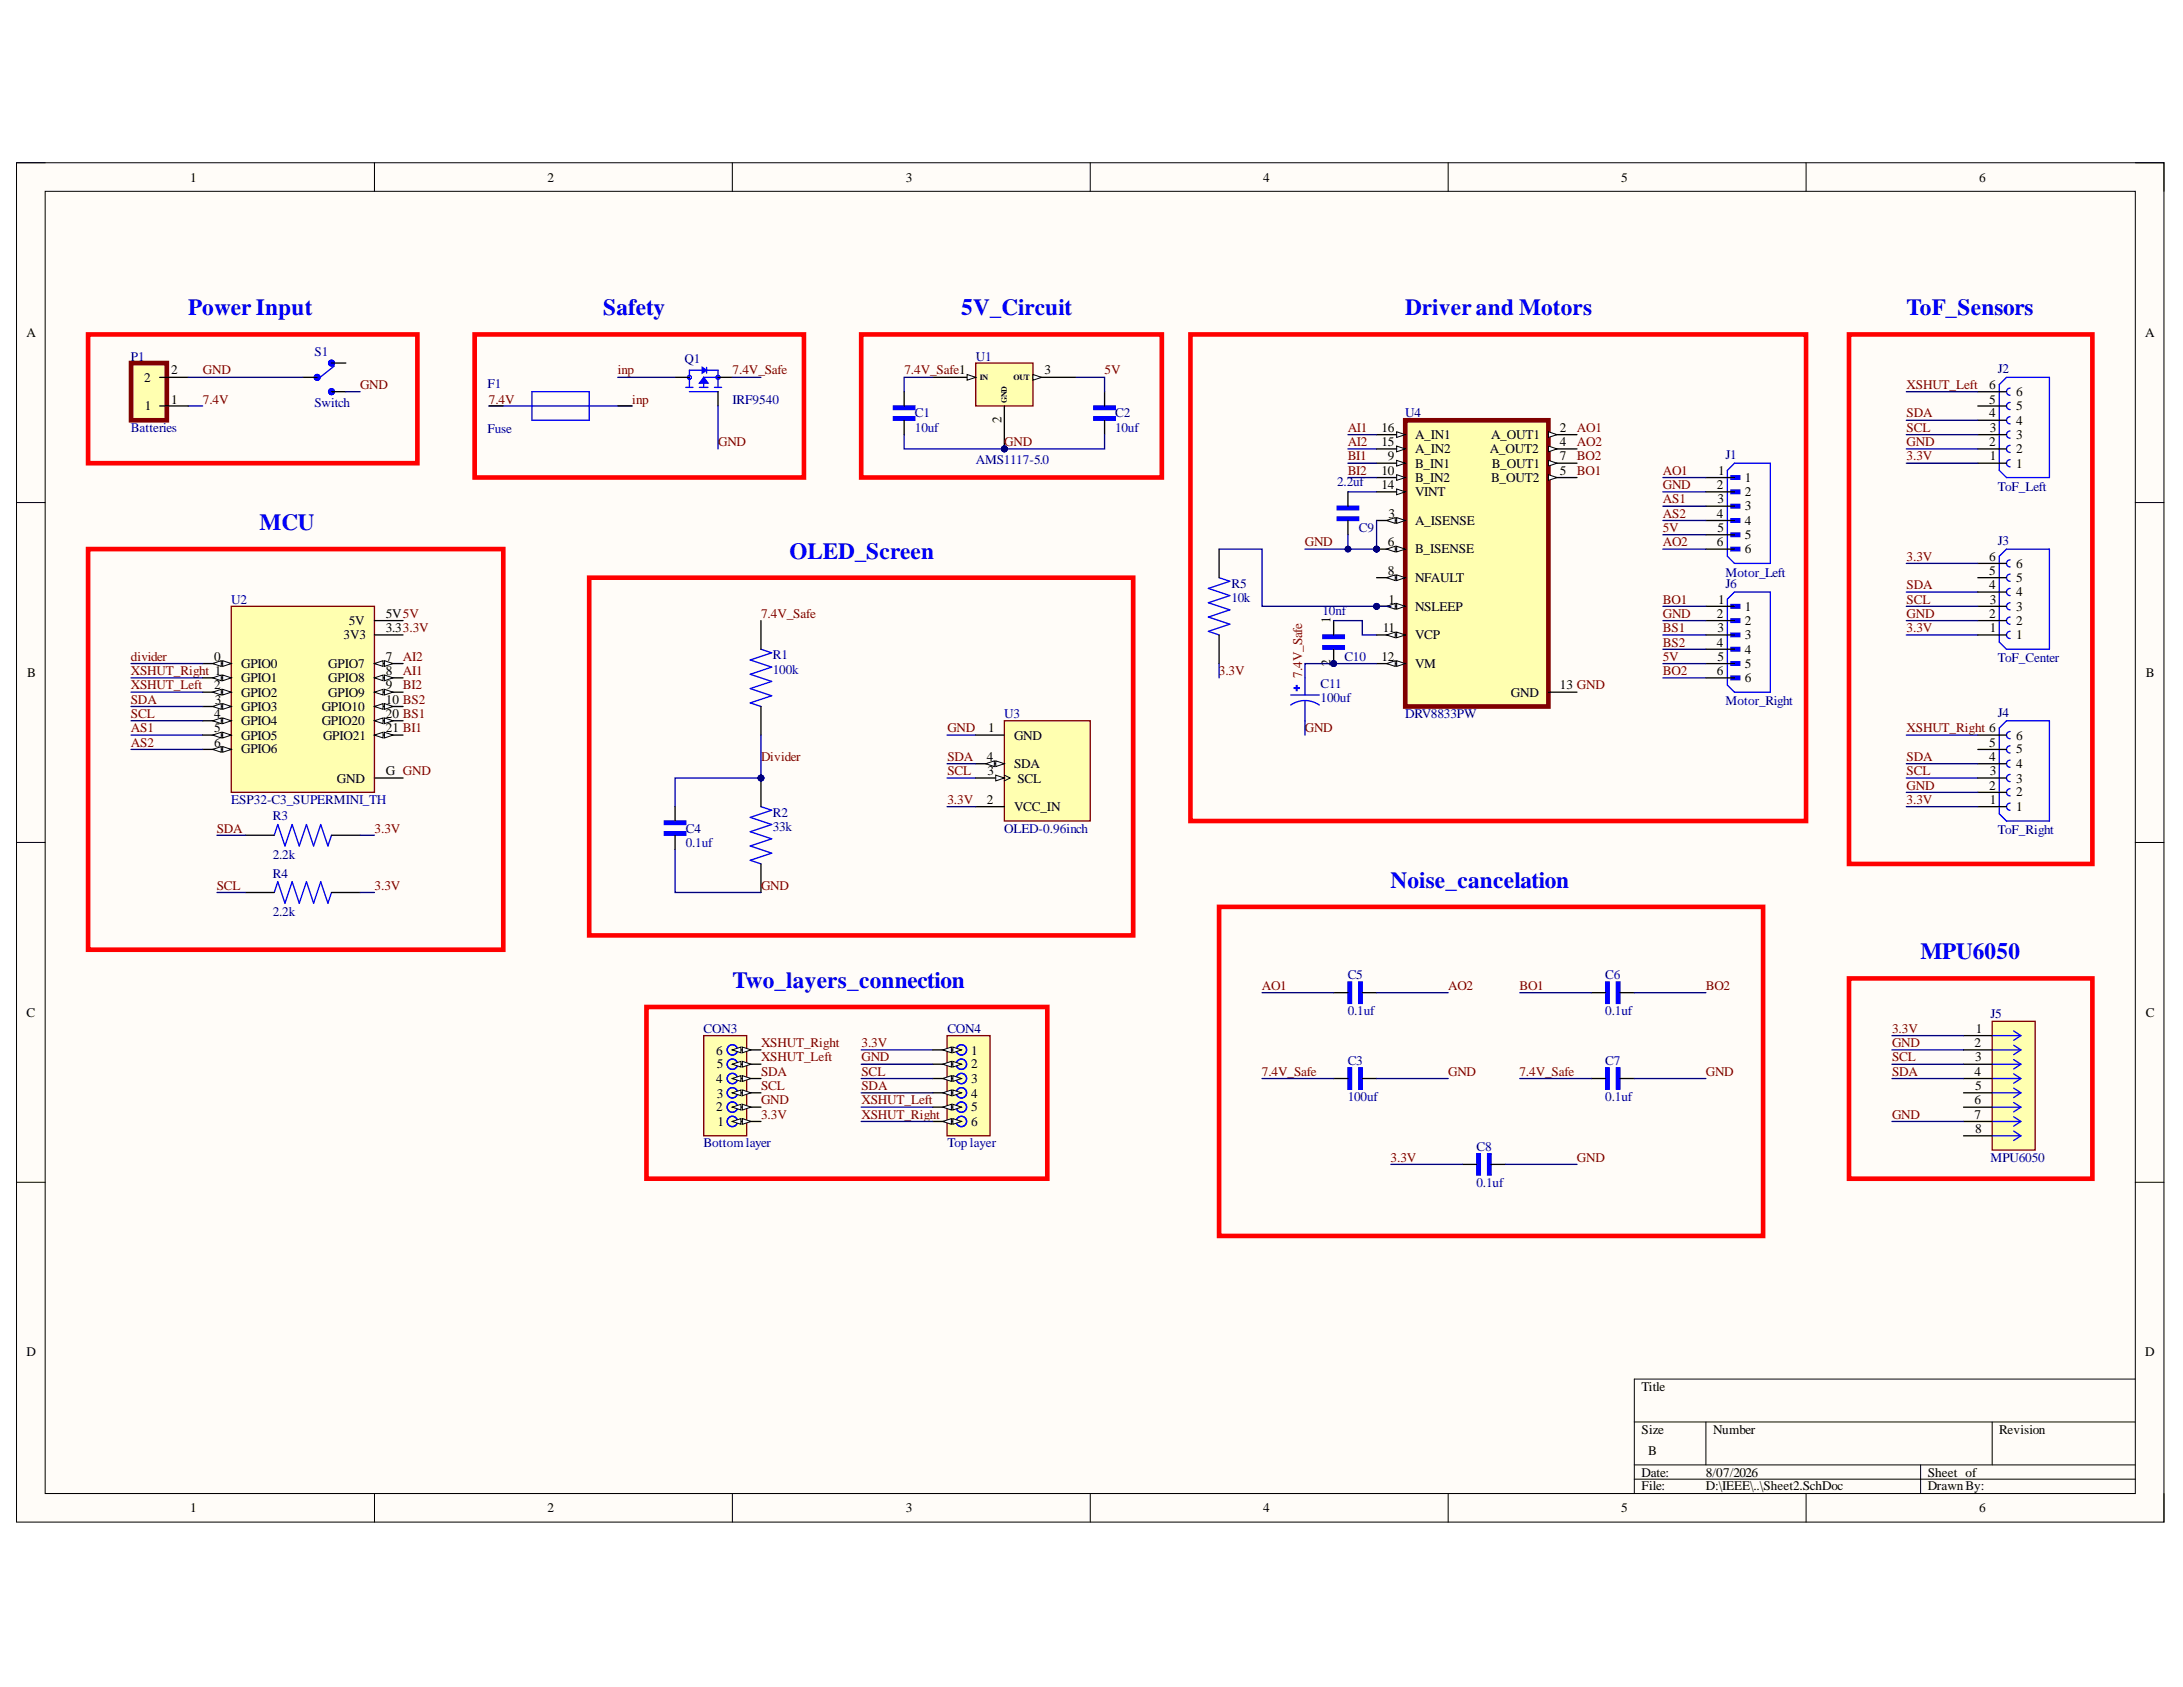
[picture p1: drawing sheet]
<svg xmlns="http://www.w3.org/2000/svg" width="279mm" height="216mm" viewBox="0 0 279 216" stroke-linecap="round" stroke-linejoin="round" font-family="sans-serif">
<defs><g id="words">
<g font-size="3" fill="#00f">
<text x="24.1" y="40.3">Power Input</text>
<text x="77.2" y="40.3">Safety</text>
<text x="123" y="40.3">5V_Circuit</text>
<text x="179.8" y="40.3">Driver and Motors</text>
<text x="244" y="40.3">ToF_Sensors</text>
<text x="33.2" y="67.8">MCU</text>
<text x="101" y="71.5">OLED_Screen</text>
<text x="178" y="113.6">Noise_cancelation</text>
<text x="245.8" y="122.7">MPU6050</text>
<text x="93.8" y="126.4">Two_layers_connection</text>
</g>
<g font-size="1.7">
<text x="24.4" y="23.2">1</text>
<text x="70.1" y="23.2">2</text>
<text x="115.9" y="23.2">3</text>
<text x="161.7" y="23.2">4</text>
<text x="207.5" y="23.2">5</text>
<text x="253.3" y="23.2">6</text>
<text x="3.4" y="43.1">A</text>
<text x="21.9" y="47.9">2</text>
<text x="133.7" y="47.9">3</text>
<text x="274.5" y="43.1">A</text>
<text x="18.4" y="48.9">2</text>
<text x="18.5" y="52.5">1</text>
<text x="21.9" y="51.6">1</text>
<text x="254.6" y="53.4">4</text>
<text x="254.6" y="51.6">5</text>
<text x="254.6" y="49.8">6</text>
<text x="258.1" y="52.5">5</text>
<text x="258.1" y="50.7">6</text>
<text x="128.2" y="54.2" transform="rotate(-90 128.2 54.2)">2</text>
<text x="176.8" y="55.3">16</text>
<text x="176.8" y="57.1">15</text>
<text x="177.6" y="58.9">9</text>
<text x="181.1" y="56.2">A_IN1</text>
<text x="181.1" y="58">A_IN2</text>
<text x="181.1" y="59.8">B_IN1</text>
<text x="190.7" y="58">A_OUT2</text>
<text x="190.8" y="56.2">A_OUT1</text>
<text x="190.9" y="59.8">B_OUT1</text>
<text x="199.6" y="55.3">2</text>
<text x="199.6" y="57.1">4</text>
<text x="199.6" y="58.9">7</text>
<text x="254.6" y="57.1">2</text>
<text x="254.7" y="58.9">1</text>
<text x="254.7" y="55.3">3</text>
<text x="258.1" y="59.8">1</text>
<text x="258.1" y="58">2</text>
<text x="258.1" y="56.2">3</text>
<text x="258.1" y="54.3">4</text>
<text x="176.8" y="60.8">10</text>
<text x="176.8" y="62.6">14</text>
<text x="181.1" y="61.7">B_IN2</text>
<text x="181.1" y="63.5">VINT</text>
<text x="190.8" y="61.7">B_OUT2</text>
<text x="199.6" y="60.8">5</text>
<text x="219.8" y="62.6">2</text>
<text x="219.8" y="64.4">3</text>
<text x="219.9" y="60.8">1</text>
<text x="223.3" y="61.7">1</text>
<text x="223.3" y="63.5">2</text>
<text x="223.3" y="65.3">3</text>
<text x="177.6" y="69.9">6</text>
<text x="177.7" y="66.3">3</text>
<text x="181.1" y="67.2">A_ISENSE</text>
<text x="181.1" y="70.8">B_ISENSE</text>
<text x="219.8" y="66.3">4</text>
<text x="219.8" y="69.9">6</text>
<text x="219.8" y="68.1">5</text>
<text x="223.3" y="67.2">4</text>
<text x="223.3" y="69">5</text>
<text x="223.3" y="70.8">6</text>
<text x="254.6" y="71.8">6</text>
<text x="177.6" y="73.6">8</text>
<text x="177.7" y="77.2">1</text>
<text x="181.1" y="74.5">NFAULT</text>
<text x="219.9" y="77.2">1</text>
<text x="254.6" y="75.4">4</text>
<text x="254.6" y="73.6">5</text>
<text x="254.7" y="77.2">3</text>
<text x="258.1" y="76.3">4</text>
<text x="258.1" y="74.5">5</text>
<text x="258.1" y="72.7">6</text>
<text x="44" y="81.8">3V3</text>
<text x="44.6" y="80">5V</text>
<text x="49.4" y="79.1">5V5V</text>
<text x="49.4" y="80.9">3.33.3V</text>
<text x="170.3" y="79.8" transform="rotate(-90 170.3 79.8)">1</text>
<text x="177" y="80.9">11</text>
<text x="181.1" y="78.2">NSLEEP</text>
<text x="181.1" y="81.8">VCP</text>
<text x="219.8" y="79.1">2</text>
<text x="219.8" y="82.7">4</text>
<text x="219.8" y="80.9">3</text>
<text x="223.3" y="78.2">1</text>
<text x="223.3" y="80">2</text>
<text x="223.3" y="81.8">3</text>
<text x="223.3" y="83.7">4</text>
<text x="254.6" y="79.1">2</text>
<text x="254.7" y="80.9">1</text>
<text x="258.1" y="81.8">1</text>
<text x="258.1" y="80">2</text>
<text x="258.1" y="78.2">3</text>
<text x="3.5" y="86.6">B</text>
<text x="27.4" y="84.6">0</text>
<text x="27.4" y="88.2">2</text>
<text x="30.9" y="85.4">GPIO0</text>
<text x="30.9" y="87.3">GPIO1</text>
<text x="30.9" y="89.2">GPIO2</text>
<text x="42" y="85.4">GPIO7</text>
<text x="42" y="87.3">GPIO8</text>
<text x="42" y="89.2">GPIO9</text>
<text x="49.4" y="84.6">7</text>
<text x="49.4" y="86.4">8</text>
<text x="49.4" y="88.2">9</text>
<text x="170.3" y="85.3" transform="rotate(-90 170.3 85.3)">2</text>
<text x="176.8" y="84.6">12</text>
<text x="181.1" y="85.4">VM</text>
<text x="193.4" y="89.2">GND</text>
<text x="199.6" y="88.2">13 GND</text>
<text x="219.8" y="86.4">6</text>
<text x="219.8" y="84.6">5</text>
<text x="223.3" y="85.4">5</text>
<text x="223.3" y="87.3">6</text>
<text x="274.6" y="86.6">B</text>
<text x="27.4" y="91.9">4</text>
<text x="27.4" y="93.7">5</text>
<text x="27.4" y="95.6">6</text>
<text x="27.5" y="90.1">3</text>
<text x="30.9" y="90.9">GPIO3</text>
<text x="30.9" y="92.8">GPIO4</text>
<text x="30.9" y="94.7">GPIO5</text>
<text x="41.2" y="90.9">GPIO10</text>
<text x="41.2" y="92.8">GPIO20</text>
<text x="41.3" y="94.7">GPIO21</text>
<text x="49.4" y="90.1">10 BS2</text>
<text x="49.4" y="91.9">20 BS1</text>
<text x="49.4" y="93.7">21 BI1</text>
<text x="126.5" y="93.7">1</text>
<text x="129.8" y="94.7">GND</text>
<text x="254.6" y="95.6">5</text>
<text x="258.1" y="94.7">6</text>
<text x="30.9" y="96.4">GPIO6</text>
<text x="43.1" y="100.1">GND</text>
<text x="49.4" y="99.2">G GND</text>
<text x="126.3" y="97.4">4</text>
<text x="126.4" y="99.2">3</text>
<text x="129.8" y="98.3">SDA</text>
<text x="130.2" y="100.1">SCL</text>
<text x="254.6" y="101.1">2</text>
<text x="254.6" y="97.4">4</text>
<text x="254.7" y="99.2">3</text>
<text x="258.1" y="101.9">2</text>
<text x="258.1" y="100.1">3</text>
<text x="258.1" y="98.3">4</text>
<text x="258.1" y="96.4">5</text>
<text x="126.3" y="102.9">2</text>
<text x="129.8" y="103.8">VCC_IN</text>
<text x="254.7" y="102.9">1</text>
<text x="258.1" y="103.8">1</text>
<text x="3.4" y="130.1">C</text>
<text x="274.6" y="130.1">C</text>
<text x="91.7" y="135">6</text>
<text x="91.7" y="136.7">5</text>
<text x="124.3" y="135">1</text>
<text x="124.3" y="136.7">2</text>
<text x="252.7" y="134">2</text>
<text x="252.7" y="137.7">4</text>
<text x="252.8" y="135.8">3</text>
<text x="252.9" y="132.2">1</text>
<text x="91.7" y="142.2">2</text>
<text x="91.7" y="138.6">4</text>
<text x="91.7" y="140.5">3</text>
<text x="124.3" y="138.6">3</text>
<text x="124.3" y="140.5">4</text>
<text x="124.3" y="142.2">5</text>
<text x="252.7" y="141.3">6</text>
<text x="252.7" y="143.2">7</text>
<text x="252.8" y="139.5">5</text>
<text x="91.8" y="144.1">1</text>
<text x="124.3" y="144.1">6</text>
<text x="252.8" y="145">8</text>
<text x="3.4" y="173.6">D</text>
<text x="274.5" y="173.6">D</text>
<text x="210.1" y="178">Title</text>
<text x="210.1" y="183.5">Size</text>
<text x="219.2" y="183.5">Number</text>
<text x="255.9" y="183.5">Revision</text>
<text x="210.1" y="189">Date:</text>
<text x="210.1" y="190.7">File:</text>
<text x="211" y="186.2">B</text>
<text x="218.3" y="189">8/07/2026</text>
<text x="218.3" y="190.7">D:\IEEE\..\Sheet2.SchDoc</text>
<text x="246.7" y="189">Sheet of</text>
<text x="246.7" y="190.7">DrawnBy:</text>
<text x="24.4" y="193.5">1</text>
<text x="70.1" y="193.5">2</text>
<text x="115.9" y="193.5">3</text>
<text x="161.7" y="193.5">4</text>
<text x="207.5" y="193.5">5</text>
<text x="253.3" y="193.5">6</text>
</g>
<g font-size="1.7" fill="#000080">
<text x="16.7" y="46.1">P1</text>
<text x="40.2" y="45.6">S1</text>
<text x="87.6" y="46.5">Q1</text>
<text x="124.9" y="46.1">U1</text>
<text x="255.7" y="47.8">J2</text>
<text x="40.2" y="52.1">Switch</text>
<text x="62.4" y="49.6">F1</text>
<text x="93.8" y="51.6">IRF9540</text>
<text x="117.1" y="53.4">C1</text>
<text x="142.7" y="53.4">C2</text>
<text x="179.8" y="53.4">U4</text>
<text x="16.7" y="55.3">Batteries</text>
<text x="62.4" y="55.4">Fuse</text>
<text x="117.1" y="55.3">10uf</text>
<text x="124.9" y="59.3">AMS1117-5.0</text>
<text x="142.7" y="55.3">10uf</text>
<text x="220.9" y="58.7">J1</text>
<text x="171.1" y="62.2">2.2uf</text>
<text x="255.7" y="62.8">ToF_Left</text>
<text x="173.9" y="68.1">C9</text>
<text x="255.7" y="69.7">J3</text>
<text x="29.6" y="77.2">U2</text>
<text x="157.6" y="75.2">R5</text>
<text x="157.6" y="77.1">10k</text>
<text x="220.9" y="73.8">Motor_Left</text>
<text x="220.9" y="75.2">J6</text>
<text x="169.3" y="78.7">10nf</text>
<text x="98.9" y="84.3">R1</text>
<text x="98.9" y="86.2">100k</text>
<text x="169" y="88.1">C11</text>
<text x="169" y="89.8">100uf</text>
<text x="172.1" y="84.6">C10</text>
<text x="255.7" y="84.8">ToF_Center</text>
<text x="128.5" y="91.9">U3</text>
<text x="179.8" y="91.9">DRV8833PW</text>
<text x="220.9" y="90.3">Motor_Right</text>
<text x="255.7" y="91.7">J4</text>
<text x="29.6" y="102.9">ESP32-C3_SUPERMINI_TH</text>
<text x="34.9" y="105">R3</text>
<text x="87.8" y="106.6">C4</text>
<text x="98.9" y="104.5">R2</text>
<text x="98.9" y="106.3">33k</text>
<text x="128.5" y="106.6">OLED-0.96inch</text>
<text x="255.7" y="106.7">ToF_Right</text>
<text x="34.9" y="110">2.2k</text>
<text x="34.9" y="112.3">R4</text>
<text x="87.8" y="108.3">0.1uf</text>
<text x="34.9" y="117.2">2.2k</text>
<text x="172.5" y="125.3">C5</text>
<text x="205.5" y="125.3">C6</text>
<text x="172.5" y="129.9">0.1uf</text>
<text x="205.5" y="129.9">0.1uf</text>
<text x="254.8" y="130.3">J5</text>
<text x="90" y="132.2">CON3</text>
<text x="121.2" y="132.2">CON4</text>
<text x="172.5" y="136.3">C3</text>
<text x="205.5" y="136.3">C7</text>
<text x="172.5" y="140.9">100uf</text>
<text x="205.5" y="140.9">0.1uf</text>
<text x="90" y="146.8">Bottomlayer</text>
<text x="121.2" y="146.8">Top layer</text>
<text x="189" y="147.3">C8</text>
<text x="254.8" y="148.7">MPU6050</text>
<text x="189" y="151.9">0.1uf</text>
</g>
<g font-size="1.7" fill="#800000">
<text x="26" y="47.9">GND</text>
<text x="79.1" y="47.9">inp</text>
<text x="93.8" y="47.9">7.4V_Safe</text>
<text x="115.8" y="47.9">7.4V_Safe1</text>
<text x="141.4" y="47.9">5V</text>
<text x="26" y="51.6">7.4V</text>
<text x="46.1" y="49.8">GND</text>
<text x="62.6" y="51.6">7.4V</text>
<text x="80.9" y="51.6">inp</text>
<text x="244" y="53.4">SDA</text>
<text x="244" y="49.8">XSHUT_Left</text>
<text x="91.9" y="57.1">GND</text>
<text x="128.5" y="57.1">GND</text>
<text x="172.5" y="55.3">AI1</text>
<text x="172.5" y="57.1">AI2</text>
<text x="172.5" y="58.9">BI1</text>
<text x="201.8" y="55.3">AO1</text>
<text x="201.8" y="57.1">AO2</text>
<text x="201.8" y="58.9">BO2</text>
<text x="244" y="58.9">3.3V</text>
<text x="244" y="55.3">SCL</text>
<text x="244" y="57.1">GND</text>
<text x="172.5" y="60.8">BI2</text>
<text x="201.8" y="60.8">BO1</text>
<text x="212.8" y="60.8">AO1</text>
<text x="212.8" y="64.4">AS1</text>
<text x="212.8" y="62.6">GND</text>
<text x="167" y="69.9">GND</text>
<text x="212.8" y="69.9">AO2</text>
<text x="212.8" y="66.3">AS2</text>
<text x="212.8" y="68.1">5V</text>
<text x="244" y="71.8">3.3V</text>
<text x="212.8" y="77.2">BO1</text>
<text x="244" y="77.2">SCL</text>
<text x="244" y="75.4">SDA</text>
<text x="97.4" y="79.1">7.4V_Safe</text>
<text x="212.8" y="80.9">BS1</text>
<text x="212.8" y="82.7">BS2</text>
<text x="212.8" y="79.1">GND</text>
<text x="244" y="80.9">3.3V</text>
<text x="244" y="79.1">GND</text>
<text x="16.7" y="84.6">divider</text>
<text x="16.7" y="86.4">XSHUT_Right 1</text>
<text x="16.7" y="88.2">XSHUT_Left</text>
<text x="51.6" y="88.2">BI2</text>
<text x="51.6" y="86.4">AI1</text>
<text x="51.6" y="84.6">AI2</text>
<text x="156" y="86.4">3.3V</text>
<text x="166.7" y="86.7" transform="rotate(-90 166.7 86.7)">7.4V_Safe</text>
<text x="212.8" y="86.4">BO2</text>
<text x="212.8" y="84.6">5V</text>
<text x="16.7" y="90.1">SDA</text>
<text x="16.7" y="95.6">AS2</text>
<text x="16.7" y="93.7">AS1</text>
<text x="16.7" y="91.9">SCL</text>
<text x="121.2" y="93.7">GND</text>
<text x="167" y="93.7">GND</text>
<text x="244" y="93.7">XSHUT_Right 6</text>
<text x="97.4" y="97.4">Divider</text>
<text x="121.2" y="97.4">SDA</text>
<text x="121.2" y="99.2">SCL</text>
<text x="244" y="99.2">SCL</text>
<text x="244" y="97.4">SDA</text>
<text x="244" y="101.1">GND</text>
<text x="27.7" y="106.6">SDA</text>
<text x="47.9" y="106.6">3.3V</text>
<text x="121.2" y="102.9">3.3V</text>
<text x="244" y="102.9">3.3V</text>
<text x="27.7" y="113.8">SCL</text>
<text x="47.9" y="113.8">3.3V</text>
<text x="97.4" y="113.8">GND</text>
<text x="161.5" y="126.7">AO1</text>
<text x="185.3" y="126.7">AO2</text>
<text x="194.5" y="126.7">BO1</text>
<text x="218.3" y="126.7">BO2</text>
<text x="97.4" y="134">XSHUT_Right</text>
<text x="97.4" y="135.8">XSHUT_Left</text>
<text x="97.4" y="137.7">SDA</text>
<text x="110.3" y="134">3.3V</text>
<text x="110.3" y="135.8">GND</text>
<text x="110.3" y="137.7">SCL</text>
<text x="161.5" y="137.7">7.4V_Safe</text>
<text x="185.3" y="137.7">GND</text>
<text x="194.5" y="137.7">7.4V_Safe</text>
<text x="218.3" y="137.7">GND</text>
<text x="242.2" y="132.2">3.3V</text>
<text x="242.2" y="134">GND</text>
<text x="242.2" y="135.8">SCL</text>
<text x="242.2" y="137.7">SDA</text>
<text x="97.4" y="139.5">SCL</text>
<text x="97.4" y="141.3">GND</text>
<text x="97.4" y="143.2">3.3V</text>
<text x="110.3" y="139.5">SDA</text>
<text x="110.3" y="141.3">XSHUT_Left</text>
<text x="110.3" y="143.2">XSHUT_Right</text>
<text x="242.2" y="143.2">GND</text>
<text x="178" y="148.7">3.3V</text>
<text x="201.8" y="148.7">GND</text>
</g>
<g font-size="1">
<text x="125.4" y="48.6">IN</text>
<text x="128.9" y="51.6" transform="rotate(-90 128.9 51.6)">GND</text>
<text x="129.7" y="48.6">OUT</text>
</g>
</g></defs>
<path d="M2.1 20.8h274.9v174h-274.9z" fill-rule="evenodd" fill="#fffcf8"/>
<path d="M2.1 20.8h274.9v174h-274.9z" fill="none" stroke="#000" stroke-width=".13"/>
<path d="M5.8 24.5h267.5v166.6h-267.5z" fill-rule="evenodd" fill="#fffcf8"/>
<g fill="none" stroke="#000" stroke-width=".13">
<path d="M2.1 20.8h3.7M5.8 24.5h267.5v166.6h-267.5zM47.9 20.8v3.7M93.7 20.8v3.7M139.5 20.8v3.7M185.4 20.8v3.7M231.2 20.8v3.7M273.3 20.8h3.7v3.7M2.1 64.3h3.7M273.3 64.3h3.7M2.1 107.8h3.7M273.3 107.8h3.7"/>
<path d="M2.1 151.3h3.7M273.3 151.3h3.7M273.3 176.5h-64.1v14.6M47.9 191.1v3.7M93.7 191.1v3.7M139.5 191.1v3.7M185.4 191.1v3.7M209.2 182h64.1M209.2 187.5h64.1M209.2 189.3h64.1M218.3 182v5.5M231.2 191.1v3.7"/>
<path d="M245.8 187.5v3.6M255 182v5.5M277 191.1v3.7"/>
</g>
<path d="M29.6 77.6h18.3v23.8h-18.3z" fill-rule="evenodd" fill="#ffffb0"/>
<path d="M29.6 77.6h18.3v23.8h-18.3z" fill="none" stroke="#800000" stroke-width=".17"/>
<path d="M25.9 84.9h3.7" fill="none" stroke="#000" stroke-width=".17"/>
<path d="M28.5 84.6l1.1 .3-1.1 .4z" fill="#f8fcff"/>
<path d="M28.5 84.6l1.1 .3-1.1 .4z" fill="none" stroke="#000" stroke-width=".13"/>
<path d="M27.2 84.9l1.1-.3v.7z" fill="#f8fcff"/>
<path d="M27.2 84.9l1.1-.3v.7z" fill="none" stroke="#000" stroke-width=".13"/>
<path d="M25.9 86.8h3.7" fill="none" stroke="#000" stroke-width=".17"/>
<path d="M28.5 86.4l1.1 .4-1.1 .3z" fill="#f8fcff"/>
<path d="M28.5 86.4l1.1 .4-1.1 .3z" fill="none" stroke="#000" stroke-width=".13"/>
<path d="M27.2 86.8l1.1-.4v.7z" fill="#f8fcff"/>
<path d="M27.2 86.8l1.1-.4v.7z" fill="none" stroke="#000" stroke-width=".13"/>
<path d="M25.9 88.6h3.7" fill="none" stroke="#000" stroke-width=".17"/>
<path d="M28.5 88.2l1.1 .4-1.1 .3z" fill="#f8fcff"/>
<path d="M28.5 88.2l1.1 .4-1.1 .3z" fill="none" stroke="#000" stroke-width=".13"/>
<path d="M27.2 88.6l1.1-.4v.7z" fill="#f8fcff"/>
<path d="M27.2 88.6l1.1-.4v.7z" fill="none" stroke="#000" stroke-width=".13"/>
<path d="M25.9 90.4h3.7" fill="none" stroke="#000" stroke-width=".17"/>
<path d="M28.5 90l1.1 .4-1.1 .4z" fill="#f8fcff"/>
<path d="M28.5 90l1.1 .4-1.1 .4z" fill="none" stroke="#000" stroke-width=".13"/>
<path d="M27.2 90.4l1.1-.4v.8z" fill="#f8fcff"/>
<path d="M27.2 90.4l1.1-.4v.8z" fill="none" stroke="#000" stroke-width=".13"/>
<path d="M25.9 92.2h3.7" fill="none" stroke="#000" stroke-width=".17"/>
<path d="M28.5 91.9l1.1 .3-1.1 .4z" fill="#f8fcff"/>
<path d="M28.5 91.9l1.1 .3-1.1 .4z" fill="none" stroke="#000" stroke-width=".13"/>
<path d="M27.2 92.2l1.1-.3v.7z" fill="#f8fcff"/>
<path d="M27.2 92.2l1.1-.3v.7z" fill="none" stroke="#000" stroke-width=".13"/>
<path d="M25.9 94.1h3.7" fill="none" stroke="#000" stroke-width=".17"/>
<path d="M28.5 93.7l1.1 .4-1.1 .3z" fill="#f8fcff"/>
<path d="M28.5 93.7l1.1 .4-1.1 .3z" fill="none" stroke="#000" stroke-width=".13"/>
<path d="M27.2 94.1l1.1-.4v.7z" fill="#f8fcff"/>
<path d="M27.2 94.1l1.1-.4v.7z" fill="none" stroke="#000" stroke-width=".13"/>
<path d="M25.9 95.9h3.7" fill="none" stroke="#000" stroke-width=".17"/>
<path d="M28.5 95.5l1.1 .4-1.1 .4z" fill="#f8fcff"/>
<path d="M28.5 95.5l1.1 .4-1.1 .4z" fill="none" stroke="#000" stroke-width=".13"/>
<path d="M27.2 95.9l1.1-.4v.8z" fill="#f8fcff"/>
<path d="M27.2 95.9l1.1-.4v.8z" fill="none" stroke="#000" stroke-width=".13"/>
<path d="M47.9 79.4h3.7M47.9 81.3h3.7M47.9 84.9h3.7" fill="none" stroke="#000" stroke-width=".17"/>
<path d="M47.9 84.9l1.1-.3v.7z" fill="#f8fcff"/>
<path d="M47.9 84.9l1.1-.3v.7z" fill="none" stroke="#000" stroke-width=".13"/>
<path d="M49.2 84.6l1.1 .3-1.1 .4z" fill="#f8fcff"/>
<path d="M49.2 84.6l1.1 .3-1.1 .4z" fill="none" stroke="#000" stroke-width=".13"/>
<path d="M47.9 86.8h3.7" fill="none" stroke="#000" stroke-width=".17"/>
<path d="M47.9 86.8l1.1-.4v.7z" fill="#f8fcff"/>
<path d="M47.9 86.8l1.1-.4v.7z" fill="none" stroke="#000" stroke-width=".13"/>
<path d="M49.2 86.4l1.1 .4-1.1 .3z" fill="#f8fcff"/>
<path d="M49.2 86.4l1.1 .4-1.1 .3z" fill="none" stroke="#000" stroke-width=".13"/>
<path d="M47.9 88.6h3.7" fill="none" stroke="#000" stroke-width=".17"/>
<path d="M47.9 88.6l1.1-.4v.7z" fill="#f8fcff"/>
<path d="M47.9 88.6l1.1-.4v.7z" fill="none" stroke="#000" stroke-width=".13"/>
<path d="M49.2 88.2l1.1 .4-1.1 .3z" fill="#f8fcff"/>
<path d="M49.2 88.2l1.1 .4-1.1 .3z" fill="none" stroke="#000" stroke-width=".13"/>
<path d="M47.9 90.4h3.7" fill="none" stroke="#000" stroke-width=".17"/>
<path d="M47.9 90.4l1.1-.4v.8z" fill="#f8fcff"/>
<path d="M47.9 90.4l1.1-.4v.8z" fill="none" stroke="#000" stroke-width=".13"/>
<path d="M49.2 90l1.1 .4-1.1 .4z" fill="#f8fcff"/>
<path d="M49.2 90l1.1 .4-1.1 .4z" fill="none" stroke="#000" stroke-width=".13"/>
<path d="M47.9 92.2h3.7" fill="none" stroke="#000" stroke-width=".17"/>
<path d="M47.9 92.2l1.1-.3v.7z" fill="#f8fcff"/>
<path d="M47.9 92.2l1.1-.3v.7z" fill="none" stroke="#000" stroke-width=".13"/>
<path d="M49.2 91.9l1.1 .3-1.1 .4z" fill="#f8fcff"/>
<path d="M49.2 91.9l1.1 .3-1.1 .4z" fill="none" stroke="#000" stroke-width=".13"/>
<path d="M47.9 94.1h3.7" fill="none" stroke="#000" stroke-width=".17"/>
<path d="M47.9 94.1l1.1-.4v.7z" fill="#f8fcff"/>
<path d="M47.9 94.1l1.1-.4v.7z" fill="none" stroke="#000" stroke-width=".13"/>
<path d="M49.2 93.7l1.1 .4-1.1 .3z" fill="#f8fcff"/>
<path d="M49.2 93.7l1.1 .4-1.1 .3z" fill="none" stroke="#000" stroke-width=".13"/>
<g fill="none" stroke="#000" stroke-width=".17">
<path d="M253.1 59.3h3.7M253.1 57.5h3.7M253.1 55.6h3.7M253.1 53.8h3.7M253.1 52h3.7M253.1 50.1h3.7M253.1 79.4h3.7M253.1 77.6h3.7M253.1 75.8h3.7M253.1 73.9h3.7M253.1 72.1h3.7M47.9 99.6h3.7"/>
<path d="M253.1 99.6h3.7M253.1 81.3h3.7M253.1 97.7h3.7M253.1 95.9h3.7M253.1 94.1h3.7M253.1 103.2h3.7M253.1 101.4h3.7"/>
</g>
<g fill="none" stroke="#00f" stroke-width=".17">
<path d="M255.9 49.2l.9-.9h5.5v12.8h-5.5l-.9-.9zM257.3 58.8a.46 .46 0 0 0-.5 .5 .46 .46 0 0 0 .5 .4M257.3 57a.45 .45 0 0 0-.5 .5 .45 .45 0 0 0 .5 .4M257.3 55.2a.46 .46 0 0 0-.5 .4 .46 .46 0 0 0 .5 .5M257.3 53.3a.46 .46 0 0 0-.5 .5 .46 .46 0 0 0 .5 .5M257.3 51.5a.45 .45 0 0 0-.5 .5 .45 .45 0 0 0 .5 .4M257.3 49.7a.46 .46 0 0 0-.5 .4 .46 .46 0 0 0 .5 .5M255.9 71.2l.9-.9h5.5v12.8h-5.5l-.9-.9zM257.3 79a.46 .46 0 0 0-.5 .4 .46 .46 0 0 0 .5 .5M257.3 77.1a.45 .45 0 0 0-.5 .5 .45 .45 0 0 0 .5 .5M257.3 75.3a.46 .46 0 0 0-.5 .5 .46 .46 0 0 0 .5 .4M257.3 73.5a.46 .46 0 0 0-.5 .4 .46 .46 0 0 0 .5 .5"/>
<path d="M257.3 71.6a.45 .45 0 0 0-.5 .5 .45 .45 0 0 0 .5 .5M255.9 93.2l.9-1h5.5v12.9h-5.5l-.9-.9zM257.3 80.8a.46 .46 0 0 0-.5 .5 .46 .46 0 0 0 .5 .4M257.3 99.1a.46 .46 0 0 0-.5 .5 .46 .46 0 0 0 .5 .4M257.3 97.3a.45 .45 0 0 0-.5 .4 .45 .45 0 0 0 .5 .5M257.3 95.4a.46 .46 0 0 0-.5 .5 .46 .46 0 0 0 .5 .5M257.3 93.6a.46 .46 0 0 0-.5 .5 .46 .46 0 0 0 .5 .4M257.3 102.8a.46 .46 0 0 0-.5 .4 .46 .46 0 0 0 .5 .5M257.3 100.9a.46 .46 0 0 0-.5 .5 .46 .46 0 0 0 .5 .5"/>
</g>
<path d="M255 130.7h5.5v16.5h-5.5z" fill-rule="evenodd" fill="#ffffb0"/>
<path d="M255 130.7h5.5v16.5h-5.5z" fill="none" stroke="#800000" stroke-width=".17"/>
<g fill="none" stroke="#00f" stroke-width=".17">
<path d="M255 132.5h3.6M255 134.4h3.6M255 136.2h3.6M255 138h3.6M255 139.9h3.6M257.7 131.9l.9 .6M257.7 133.8l.9 .6M257.7 135.6l.9 .6M257.7 137.4l.9 .6M257.7 139.3l.9 .6M258.6 132.5l-.9 .6M258.6 134.4l-.9 .6"/>
<path d="M258.6 136.2l-.9 .6M258.6 138l-.9 .6M258.6 139.9l-.9 .6M255 141.7h3.6M255 143.5h3.6M255 145.4h3.6M257.7 141.1l.9 .6M257.7 142.9l.9 .6M257.7 144.7l.9 .7M258.6 141.7l-.9 .6M258.6 143.5l-.9 .6M258.6 145.4l-.9 .6"/>
</g>
<path d="M251.3 132.5h3.7M251.3 134.4h3.7M251.3 136.2h3.7M251.3 138h3.7M251.3 139.9h3.7M251.3 141.7h3.7M251.3 143.5h3.7M251.3 145.4h3.7" fill="none" stroke="#000" stroke-width=".17"/>
<path d="M128.5 92.2h11v12.9h-11z" fill-rule="evenodd" fill="#ffffb0"/>
<path d="M128.5 92.2h11v12.9h-11z" fill="none" stroke="#800000" stroke-width=".17"/>
<path d="M124.9 99.6h3.6M124.9 103.2h3.6" fill="none" stroke="#000" stroke-width=".17"/>
<path d="M127.4 99.2l1.1 .4-1.1 .3z" fill="#f8fcff"/>
<path d="M127.4 99.2l1.1 .4-1.1 .3zM128.5 99.2l.8 .4-.8 .3" fill="none" stroke="#000" stroke-width=".13"/>
<path d="M124.9 97.7h3.6" fill="none" stroke="#000" stroke-width=".17"/>
<path d="M127.4 97.4l1.1 .3-1.1 .4z" fill="#f8fcff"/>
<path d="M127.4 97.4l1.1 .3-1.1 .4z" fill="none" stroke="#000" stroke-width=".13"/>
<path d="M126.2 97.7l1.1-.3v.7z" fill="#f8fcff"/>
<path d="M126.2 97.7l1.1-.3v.7z" fill="none" stroke="#000" stroke-width=".13"/>
<path d="M124.9 94.1h3.6" fill="none" stroke="#000" stroke-width=".17"/>
<path d="M16.8 46.5h4.6v7.3h-4.6z" fill-rule="evenodd" fill="#ffffb0"/>
<path d="M16.8 46.5h4.6v7.3h-4.6z" fill="none" stroke="#800000" stroke-width=".59"/>
<path d="M20.4 52h3.7M20.4 48.3h3.7" fill="none" stroke="#000" stroke-width=".17"/>
<path d="M87.8 49.6h.9M88.2 50.1h3.7M88.2 49.6v-2.2h3.7v2.2M89.5 49.6h1.1M90.4 47v.7M91.4 49.6h1M91.9 48.3h-1.8v1.3" fill="none" stroke="#00f" stroke-width=".17"/>
<path d="M89.9 47l.5 .4-.5 .3z" fill="#00f"/>
<path d="M89.9 47l.5 .4-.5 .3z" fill="none" stroke="#00f" stroke-width=".17"/>
<path d="M90.1 48.3l.5 .7h-1.1z" fill="#00f"/>
<path d="M90.1 48.3l.5 .7h-1.1z" fill="none" stroke="#00f" stroke-width=".17"/>
<g fill="none" stroke="#00f" stroke-width=".13">
<circle cx="88.2" cy="48.3" r=".26"/>
<circle cx="91.9" cy="48.3" r=".26"/>
</g>
<path d="M86.4 48.3h1.8M91.9 50.1v1.9M91.9 48.3h1.8" fill="none" stroke="#000" stroke-width=".17"/>
<circle cx="128.5" cy="57.5" r=".37" fill="#000080"/>
<circle cx="128.5" cy="57.5" r=".37" fill="none" stroke="#000080" stroke-width=".13"/>
<path d="M124.9 46.5h7.3v5.5h-7.3z" fill-rule="evenodd" fill="#ffffb0"/>
<path d="M124.9 46.5h7.3v5.5h-7.3z" fill="none" stroke="#800000" stroke-width=".17"/>
<path d="M119.4 48.3h5.5" fill="none" stroke="#000" stroke-width=".17"/>
<path d="M123.8 47.9l1.1 .4-1.1 .4z" fill="#f8fcff"/>
<path d="M123.8 47.9l1.1 .4-1.1 .4z" fill="none" stroke="#000" stroke-width=".13"/>
<path d="M128.5 52v5.5" fill="none" stroke="#000" stroke-width=".17"/>
<circle cx="128.5" cy="57.5" r=".37" fill="#000080"/>
<circle cx="128.5" cy="57.5" r=".37" fill="none" stroke="#000080" stroke-width=".13"/>
<path d="M132.2 48.3h5.5" fill="none" stroke="#000" stroke-width=".17"/>
<path d="M132.2 47.9l1.1 .4-1.1 .4z" fill="#f8fcff"/>
<path d="M132.2 47.9l1.1 .4-1.1 .4z" fill="none" stroke="#000" stroke-width=".13"/>
<circle cx="128.5" cy="57.5" r=".37" fill="#000080"/>
<circle cx="128.5" cy="57.5" r=".37" fill="none" stroke="#000080" stroke-width=".13"/>
<path d="M11.3 42.8h42.1v16.5h-42.1zM60.8 42.8h42.1v18.3h-42.1zM110.2 42.8h38.5v18.3h-38.5zM152.4 42.8h78.8v62.3h-78.8zM236.7 42.8h31.1v67.8h-31.1zM11.3 70.3h53.1v51.2h-53.1zM75.4 73.9h69.6v45.8h-69.6zM236.7 125.2h31.1v25.7h-31.1z" fill="none" stroke="#f00" stroke-width=".59"/>
<path d="M97.4 83.1l1.4 .4-2.8 1 2.8 .9-2.8 .9 2.8 .9-2.8 .9 2.8 .9-2.8 1 1.4 .4M35.1 106.9l.5-1.4 .9 2.8 .9-2.8 .9 2.8 .9-2.8 .9 2.8 1-2.8 .9 2.8 .4-1.4M35.1 114.2l.5-1.4 .9 2.8 .9-2.8 .9 2.8 .9-2.8 .9 2.8 1-2.8 .9 2.8 .4-1.4" fill="none" stroke="#00f" stroke-width=".17"/>
<path d="M97.4 79.4v3.7M97.4 90.4v3.7M31.4 106.9h3.7M31.4 114.2h3.7M42.4 106.9h3.7M42.4 114.2h3.7" fill="none" stroke="#000" stroke-width=".17"/>
<circle cx="97.4" cy="99.6" r=".37" fill="#000080"/>
<circle cx="97.4" cy="99.6" r=".37" fill="none" stroke="#000080" stroke-width=".13"/>
<path d="M97.4 103.2l1.4 .5-2.8 .9 2.8 .9-2.8 .9 2.8 1-2.8 .9 2.8 .9-2.8 .9 1.4 .5" fill="none" stroke="#00f" stroke-width=".17"/>
<path d="M97.4 99.6v3.6" fill="none" stroke="#000" stroke-width=".17"/>
<circle cx="97.4" cy="99.6" r=".37" fill="#000080"/>
<circle cx="97.4" cy="99.6" r=".37" fill="none" stroke="#000080" stroke-width=".13"/>
<path d="M97.4 110.6v3.6" fill="none" stroke="#000" stroke-width=".17"/>
<path d="M85 106.4h2.8v.5h-2.8z" fill-rule="evenodd" fill="#00f"/>
<path d="M85 106.4h2.8v.5h-2.8z" fill="none" stroke="#00f" stroke-width=".17"/>
<path d="M85 105.1h2.8v.4h-2.8z" fill-rule="evenodd" fill="#00f"/>
<path d="M85 105.1h2.8v.4h-2.8z" fill="none" stroke="#00f" stroke-width=".17"/>
<path d="M86.4 103.2v1.9M86.4 106.9v1.8" fill="none" stroke="#000" stroke-width=".17"/>
<path d="M140 53.3h2.7v.5h-2.7z" fill-rule="evenodd" fill="#00f"/>
<path d="M140 53.3h2.7v.5h-2.7z" fill="none" stroke="#00f" stroke-width=".17"/>
<path d="M140 52h2.7v.4h-2.7z" fill-rule="evenodd" fill="#00f"/>
<path d="M140 52h2.7v.4h-2.7z" fill="none" stroke="#00f" stroke-width=".17"/>
<path d="M141.4 50.1v1.9M141.4 53.8v1.8" fill="none" stroke="#000" stroke-width=".17"/>
<path d="M114.3 53.3h2.8v.5h-2.8z" fill-rule="evenodd" fill="#00f"/>
<path d="M114.3 53.3h2.8v.5h-2.8z" fill="none" stroke="#00f" stroke-width=".17"/>
<path d="M114.3 52h2.8v.4h-2.8z" fill-rule="evenodd" fill="#00f"/>
<path d="M114.3 52h2.8v.4h-2.8z" fill="none" stroke="#00f" stroke-width=".17"/>
<path d="M115.7 50.1v1.9M115.7 53.8v1.8" fill="none" stroke="#000" stroke-width=".17"/>
<path d="M172.5 136.7h.5v2.7h-.5z" fill-rule="evenodd" fill="#00f"/>
<path d="M172.5 136.7h.5v2.7h-.5z" fill="none" stroke="#00f" stroke-width=".17"/>
<path d="M173.9 136.7h.5v2.7h-.5z" fill-rule="evenodd" fill="#00f"/>
<path d="M62.6 52h18.3M68.1 50.1h7.3v3.7h-7.3zM173.9 136.7h.5v2.7h-.5z" fill="none" stroke="#00f" stroke-width=".17"/>
<path d="M62.6 52h1.8M79.1 52h1.8M170.7 138h1.8M174.4 138h1.8" fill="none" stroke="#000" stroke-width=".17"/>
<path d="M90.1 132.5h5.5v12.9h-5.5z" fill-rule="evenodd" fill="#ffffb0"/>
<path d="M90.1 132.5h5.5v12.9h-5.5z" fill="none" stroke="#800000" stroke-width=".17"/>
<g fill="none" stroke="#00f" stroke-width=".17">
<circle cx="93.7" cy="136.2" r=".66"/>
<circle cx="93.7" cy="139.9" r=".66"/>
<circle cx="93.7" cy="138" r=".66"/>
<circle cx="93.7" cy="134.4" r=".66"/>
<circle cx="93.7" cy="143.5" r=".66"/>
<circle cx="93.7" cy="141.7" r=".66"/>
</g>
<path d="M93.7 143.5h3.7" fill="none" stroke="#000" stroke-width=".17"/>
<path d="M93.7 143.5l1.1-.3v.7z" fill="#f8fcff"/>
<path d="M93.7 143.5l1.1-.3v.7z" fill="none" stroke="#000" stroke-width=".13"/>
<path d="M95 143.2l1.1 .3-1.1 .4z" fill="#f8fcff"/>
<path d="M95 143.2l1.1 .3-1.1 .4z" fill="none" stroke="#000" stroke-width=".13"/>
<path d="M93.7 141.7h3.7" fill="none" stroke="#000" stroke-width=".17"/>
<path d="M93.7 141.7l1.1-.4v.8z" fill="#f8fcff"/>
<path d="M93.7 141.7l1.1-.4v.8z" fill="none" stroke="#000" stroke-width=".13"/>
<path d="M95 141.3l1.1 .4-1.1 .4z" fill="#f8fcff"/>
<path d="M95 141.3l1.1 .4-1.1 .4z" fill="none" stroke="#000" stroke-width=".13"/>
<path d="M93.7 139.9h3.7" fill="none" stroke="#000" stroke-width=".17"/>
<path d="M93.7 139.9l1.1-.4v.7z" fill="#f8fcff"/>
<path d="M93.7 139.9l1.1-.4v.7z" fill="none" stroke="#000" stroke-width=".13"/>
<path d="M95 139.5l1.1 .4-1.1 .3z" fill="#f8fcff"/>
<path d="M95 139.5l1.1 .4-1.1 .3z" fill="none" stroke="#000" stroke-width=".13"/>
<path d="M93.7 138h3.7" fill="none" stroke="#000" stroke-width=".17"/>
<path d="M93.7 138l1.1-.3v.7z" fill="#f8fcff"/>
<path d="M93.7 138l1.1-.3v.7z" fill="none" stroke="#000" stroke-width=".13"/>
<path d="M95 137.7l1.1 .3-1.1 .4z" fill="#f8fcff"/>
<path d="M95 137.7l1.1 .3-1.1 .4z" fill="none" stroke="#000" stroke-width=".13"/>
<path d="M93.7 136.2h3.7" fill="none" stroke="#000" stroke-width=".17"/>
<path d="M93.7 136.2l1.1-.4v.8z" fill="#f8fcff"/>
<path d="M93.7 136.2l1.1-.4v.8z" fill="none" stroke="#000" stroke-width=".13"/>
<path d="M95 135.8l1.1 .4-1.1 .4z" fill="#f8fcff"/>
<path d="M95 135.8l1.1 .4-1.1 .4z" fill="none" stroke="#000" stroke-width=".13"/>
<path d="M93.7 134.4h3.7" fill="none" stroke="#000" stroke-width=".17"/>
<path d="M93.7 134.4l1.1-.4v.7z" fill="#f8fcff"/>
<path d="M93.7 134.4l1.1-.4v.7z" fill="none" stroke="#000" stroke-width=".13"/>
<path d="M95 134l1.1 .4-1.1 .3z" fill="#f8fcff"/>
<path d="M95 134l1.1 .4-1.1 .3z" fill="none" stroke="#000" stroke-width=".13"/>
<path d="M121.2 132.5h5.5v12.9h-5.5z" fill-rule="evenodd" fill="#ffffb0"/>
<path d="M121.2 132.5h5.5v12.9h-5.5z" fill="none" stroke="#800000" stroke-width=".17"/>
<g fill="none" stroke="#00f" stroke-width=".17">
<circle cx="123.1" cy="136.2" r=".66"/>
<circle cx="123.1" cy="139.9" r=".66"/>
<circle cx="123.1" cy="138" r=".66"/>
<circle cx="123.1" cy="134.4" r=".66"/>
<circle cx="123.1" cy="143.5" r=".66"/>
<circle cx="123.1" cy="141.7" r=".66"/>
</g>
<path d="M119.4 134.4h3.7" fill="none" stroke="#000" stroke-width=".17"/>
<path d="M122 134l1.1 .4-1.1 .3z" fill="#f8fcff"/>
<path d="M122 134l1.1 .4-1.1 .3z" fill="none" stroke="#000" stroke-width=".13"/>
<path d="M120.7 134.4l1.1-.4v.7z" fill="#f8fcff"/>
<path d="M120.7 134.4l1.1-.4v.7z" fill="none" stroke="#000" stroke-width=".13"/>
<path d="M119.4 136.2h3.7" fill="none" stroke="#000" stroke-width=".17"/>
<path d="M122 135.8l1.1 .4-1.1 .4z" fill="#f8fcff"/>
<path d="M122 135.8l1.1 .4-1.1 .4z" fill="none" stroke="#000" stroke-width=".13"/>
<path d="M120.7 136.2l1.1-.4v.8z" fill="#f8fcff"/>
<path d="M120.7 136.2l1.1-.4v.8z" fill="none" stroke="#000" stroke-width=".13"/>
<path d="M119.4 138h3.7" fill="none" stroke="#000" stroke-width=".17"/>
<path d="M122 137.7l1.1 .3-1.1 .4z" fill="#f8fcff"/>
<path d="M122 137.7l1.1 .3-1.1 .4z" fill="none" stroke="#000" stroke-width=".13"/>
<path d="M120.7 138l1.1-.3v.7z" fill="#f8fcff"/>
<path d="M120.7 138l1.1-.3v.7z" fill="none" stroke="#000" stroke-width=".13"/>
<path d="M119.4 139.9h3.7" fill="none" stroke="#000" stroke-width=".17"/>
<path d="M122 139.5l1.1 .4-1.1 .3z" fill="#f8fcff"/>
<path d="M122 139.5l1.1 .4-1.1 .3z" fill="none" stroke="#000" stroke-width=".13"/>
<path d="M120.7 139.9l1.1-.4v.7z" fill="#f8fcff"/>
<path d="M120.7 139.9l1.1-.4v.7z" fill="none" stroke="#000" stroke-width=".13"/>
<path d="M119.4 141.7h3.7" fill="none" stroke="#000" stroke-width=".17"/>
<path d="M122 141.3l1.1 .4-1.1 .4z" fill="#f8fcff"/>
<path d="M122 141.3l1.1 .4-1.1 .4z" fill="none" stroke="#000" stroke-width=".13"/>
<path d="M120.7 141.7l1.1-.4v.8z" fill="#f8fcff"/>
<path d="M120.7 141.7l1.1-.4v.8z" fill="none" stroke="#000" stroke-width=".13"/>
<path d="M119.4 143.5h3.7" fill="none" stroke="#000" stroke-width=".17"/>
<path d="M122 143.2l1.1 .3-1.1 .4z" fill="#f8fcff"/>
<path d="M122 143.2l1.1 .3-1.1 .4z" fill="none" stroke="#000" stroke-width=".13"/>
<path d="M120.7 143.5l1.1-.3v.7z" fill="#f8fcff"/>
<path d="M120.7 143.5l1.1-.3v.7z" fill="none" stroke="#000" stroke-width=".13"/>
<path d="M156 116.1h69.7v42.1h-69.7zM82.7 128.9h51.3v21.9h-51.3z" fill="none" stroke="#f00" stroke-width=".59"/>
<g fill="none" stroke="#00f" stroke-width=".17">
<path d="M42.8 46.8l-1.8 1.5"/>
<circle cx="40.6" cy="48.3" r=".37"/>
<circle cx="40.6" cy="48.3" r=".18"/>
<circle cx="40.6" cy="48.5" r=".18"/>
<circle cx="40.6" cy="48.3" r=".26"/>
<circle cx="42.2" cy="46.5" r=".18"/>
<circle cx="42.4" cy="46.5" r=".26"/>
<circle cx="42.4" cy="50.1" r=".18"/>
<circle cx="42.4" cy="50.3" r=".18"/>
<circle cx="42.4" cy="46.5" r=".18"/>
<circle cx="42.4" cy="50.1" r=".37"/>
<circle cx="42.4" cy="46.5" r=".37"/>
</g>
<path d="M38.8 48.3h1.8M42.4 46.5h1.9M42.4 50.1h1.9" fill="none" stroke="#000" stroke-width=".17"/>
<path d="M173.9 125.7h.5v2.7h-.5z" fill-rule="evenodd" fill="#00f"/>
<path d="M173.9 125.7h.5v2.7h-.5z" fill="none" stroke="#00f" stroke-width=".17"/>
<path d="M172.5 125.7h.5v2.7h-.5z" fill-rule="evenodd" fill="#00f"/>
<path d="M172.5 125.7h.5v2.7h-.5z" fill="none" stroke="#00f" stroke-width=".17"/>
<path d="M170.7 127h1.8M174.4 127h1.8" fill="none" stroke="#000" stroke-width=".17"/>
<path d="M206.9 125.7h.4v2.7h-.4z" fill-rule="evenodd" fill="#00f"/>
<path d="M206.9 125.7h.4v2.7h-.4z" fill="none" stroke="#00f" stroke-width=".17"/>
<path d="M205.5 125.7h.5v2.7h-.5z" fill-rule="evenodd" fill="#00f"/>
<path d="M205.5 125.7h.5v2.7h-.5z" fill="none" stroke="#00f" stroke-width=".17"/>
<path d="M203.7 127h1.8M207.3 127h1.9" fill="none" stroke="#000" stroke-width=".17"/>
<path d="M205.5 136.7h.5v2.7h-.5z" fill-rule="evenodd" fill="#00f"/>
<path d="M205.5 136.7h.5v2.7h-.5z" fill="none" stroke="#00f" stroke-width=".17"/>
<path d="M206.9 136.7h.4v2.7h-.4z" fill-rule="evenodd" fill="#00f"/>
<path d="M206.9 136.7h.4v2.7h-.4z" fill="none" stroke="#00f" stroke-width=".17"/>
<path d="M203.7 138h1.8M207.3 138h1.9" fill="none" stroke="#000" stroke-width=".17"/>
<path d="M189 147.6h.5v2.8h-.5z" fill-rule="evenodd" fill="#00f"/>
<path d="M189 147.6h.5v2.8h-.5z" fill="none" stroke="#00f" stroke-width=".17"/>
<path d="M190.4 147.6h.4v2.8h-.4z" fill-rule="evenodd" fill="#00f"/>
<path d="M190.4 147.6h.4v2.8h-.4z" fill="none" stroke="#00f" stroke-width=".17"/>
<path d="M187.2 149h1.8M190.8 149h1.9" fill="none" stroke="#000" stroke-width=".17"/>
<circle cx="176.2" cy="70.3" r=".37" fill="#000080"/>
<circle cx="176.2" cy="70.3" r=".37" fill="none" stroke="#000080" stroke-width=".13"/>
<circle cx="176.2" cy="77.6" r=".37" fill="#000080"/>
<circle cx="176.2" cy="77.6" r=".37" fill="none" stroke="#000080" stroke-width=".13"/>
<path d="M179.9 53.8h18.3v36.6h-18.3z" fill-rule="evenodd" fill="#ffffb0"/>
<path d="M179.9 53.8h18.3v36.6h-18.3z" fill="none" stroke="#800000" stroke-width=".59"/>
<path d="M176.2 55.6h3.7" fill="none" stroke="#000" stroke-width=".17"/>
<path d="M178.8 55.3l1.1 .3-1.1 .4z" fill="#f8fcff"/>
<path d="M178.8 55.3l1.1 .3-1.1 .4z" fill="none" stroke="#000" stroke-width=".13"/>
<path d="M176.2 57.5h3.7" fill="none" stroke="#000" stroke-width=".17"/>
<path d="M178.8 57.1l1.1 .4-1.1 .3z" fill="#f8fcff"/>
<path d="M178.8 57.1l1.1 .4-1.1 .3z" fill="none" stroke="#000" stroke-width=".13"/>
<path d="M176.2 59.3h3.7" fill="none" stroke="#000" stroke-width=".17"/>
<path d="M178.8 58.9l1.1 .4-1.1 .3z" fill="#f8fcff"/>
<path d="M178.8 58.9l1.1 .4-1.1 .3z" fill="none" stroke="#000" stroke-width=".13"/>
<path d="M176.2 61.1h3.7" fill="none" stroke="#000" stroke-width=".17"/>
<path d="M178.8 60.7l1.1 .4-1.1 .4z" fill="#f8fcff"/>
<path d="M178.8 60.7l1.1 .4-1.1 .4z" fill="none" stroke="#000" stroke-width=".13"/>
<path d="M176.2 62.9h3.7" fill="none" stroke="#000" stroke-width=".17"/>
<path d="M178.8 62.6l1.1 .3-1.1 .4z" fill="#f8fcff"/>
<path d="M178.8 62.6l1.1 .3-1.1 .4z" fill="none" stroke="#000" stroke-width=".13"/>
<path d="M176.2 66.6h3.7" fill="none" stroke="#000" stroke-width=".17"/>
<path d="M178.8 66.2l1.1 .4-1.1 .4z" fill="#f8fcff"/>
<path d="M178.8 66.2l1.1 .4-1.1 .4z" fill="none" stroke="#000" stroke-width=".13"/>
<path d="M177.5 66.6l1.1-.4v.8z" fill="#f8fcff"/>
<path d="M177.5 66.6l1.1-.4v.8z" fill="none" stroke="#000" stroke-width=".13"/>
<path d="M176.2 70.3h3.7" fill="none" stroke="#000" stroke-width=".17"/>
<path d="M178.8 69.9l1.1 .4-1.1 .3z" fill="#f8fcff"/>
<path d="M178.8 69.9l1.1 .4-1.1 .3z" fill="none" stroke="#000" stroke-width=".13"/>
<path d="M177.5 70.3l1.1-.4v.7z" fill="#f8fcff"/>
<path d="M177.5 70.3l1.1-.4v.7z" fill="none" stroke="#000" stroke-width=".13"/>
<circle cx="176.2" cy="70.3" r=".37" fill="#000080"/>
<circle cx="176.2" cy="70.3" r=".37" fill="none" stroke="#000080" stroke-width=".13"/>
<path d="M176.2 73.9h3.7" fill="none" stroke="#000" stroke-width=".17"/>
<path d="M178.8 73.6l1.1 .3-1.1 .4z" fill="#f8fcff"/>
<path d="M178.8 73.6l1.1 .3-1.1 .4z" fill="none" stroke="#000" stroke-width=".13"/>
<path d="M177.5 73.9l1.1-.3v.7z" fill="#f8fcff"/>
<path d="M177.5 73.9l1.1-.3v.7z" fill="none" stroke="#000" stroke-width=".13"/>
<path d="M176.2 77.6h3.7" fill="none" stroke="#000" stroke-width=".17"/>
<path d="M178.8 77.2l1.1 .4-1.1 .4z" fill="#f8fcff"/>
<path d="M178.8 77.2l1.1 .4-1.1 .4z" fill="none" stroke="#000" stroke-width=".13"/>
<path d="M177.5 77.6l1.1-.4v.8z" fill="#f8fcff"/>
<path d="M177.5 77.6l1.1-.4v.8z" fill="none" stroke="#000" stroke-width=".13"/>
<circle cx="176.2" cy="77.6" r=".37" fill="#000080"/>
<circle cx="176.2" cy="77.6" r=".37" fill="none" stroke="#000080" stroke-width=".13"/>
<path d="M176.2 81.3h3.7" fill="none" stroke="#000" stroke-width=".17"/>
<path d="M178.8 80.9l1.1 .4-1.1 .3z" fill="#f8fcff"/>
<path d="M178.8 80.9l1.1 .4-1.1 .3z" fill="none" stroke="#000" stroke-width=".13"/>
<path d="M177.5 81.3l1.1-.4v.7z" fill="#f8fcff"/>
<path d="M177.5 81.3l1.1-.4v.7z" fill="none" stroke="#000" stroke-width=".13"/>
<path d="M176.2 84.9h3.7" fill="none" stroke="#000" stroke-width=".17"/>
<path d="M178.8 84.6l1.1 .3-1.1 .4z" fill="#f8fcff"/>
<path d="M178.8 84.6l1.1 .3-1.1 .4z" fill="none" stroke="#000" stroke-width=".13"/>
<path d="M177.5 84.9l1.1-.3v.7z" fill="#f8fcff"/>
<path d="M177.5 84.9l1.1-.3v.7z" fill="none" stroke="#000" stroke-width=".13"/>
<path d="M198.2 55.6h3.6" fill="none" stroke="#000" stroke-width=".17"/>
<path d="M198.2 55.3l1.1 .3-1.1 .4z" fill="#f8fcff"/>
<path d="M198.2 55.3l1.1 .3-1.1 .4z" fill="none" stroke="#000" stroke-width=".13"/>
<path d="M198.2 57.5h3.6" fill="none" stroke="#000" stroke-width=".17"/>
<path d="M198.2 57.1l1.1 .4-1.1 .3z" fill="#f8fcff"/>
<path d="M198.2 57.1l1.1 .4-1.1 .3z" fill="none" stroke="#000" stroke-width=".13"/>
<path d="M198.2 59.3h3.6" fill="none" stroke="#000" stroke-width=".17"/>
<path d="M198.2 58.9l1.1 .4-1.1 .3z" fill="#f8fcff"/>
<path d="M198.2 58.9l1.1 .4-1.1 .3z" fill="none" stroke="#000" stroke-width=".13"/>
<path d="M198.2 61.1h3.6" fill="none" stroke="#000" stroke-width=".17"/>
<path d="M198.2 60.7l1.1 .4-1.1 .4z" fill="#f8fcff"/>
<path d="M198.2 60.7l1.1 .4-1.1 .4z" fill="none" stroke="#000" stroke-width=".13"/>
<path d="M198.2 88.6h3.6" fill="none" stroke="#000" stroke-width=".17"/>
<path d="M171.1 66.2h2.8v.4h-2.8z" fill-rule="evenodd" fill="#00f"/>
<path d="M171.1 66.2h2.8v.4h-2.8z" fill="none" stroke="#00f" stroke-width=".17"/>
<path d="M171.1 64.8h2.8v.4h-2.8z" fill-rule="evenodd" fill="#00f"/>
<path d="M171.1 64.8h2.8v.4h-2.8z" fill="none" stroke="#00f" stroke-width=".17"/>
<path d="M172.5 62.9v1.9M172.5 66.6v1.8" fill="none" stroke="#000" stroke-width=".17"/>
<path d="M165.9 87.7h.1v.7h-.1z" fill-rule="evenodd" fill="#00f"/>
<path d="M165.9 87.7h.1v.7h-.1z" fill="none" stroke="#00f" stroke-width=".17"/>
<path d="M165.6 88h.7v.1h-.7z" fill-rule="evenodd" fill="#00f"/>
<path d="M165.2 90.2a3.2 3.2 0 0 1 3.7 0M165.2 88.9h3.7M165.6 88h.7v.1h-.7zM167 86.8v2.1M167 89.7v2.5" fill="none" stroke="#00f" stroke-width=".17"/>
<circle cx="170.7" cy="84.9" r=".37" fill="#000080"/>
<circle cx="170.7" cy="84.9" r=".37" fill="none" stroke="#000080" stroke-width=".13"/>
<path d="M169.3 81.3h2.8v.4h-2.8z" fill-rule="evenodd" fill="#00f"/>
<path d="M169.3 81.3h2.8v.4h-2.8z" fill="none" stroke="#00f" stroke-width=".17"/>
<path d="M169.3 82.6h2.8v.5h-2.8z" fill-rule="evenodd" fill="#00f"/>
<path d="M169.3 82.6h2.8v.5h-2.8z" fill="none" stroke="#00f" stroke-width=".17"/>
<path d="M170.7 79.4v1.9M170.7 83.1v1.8" fill="none" stroke="#000" stroke-width=".17"/>
<circle cx="170.7" cy="84.9" r=".37" fill="#000080"/>
<circle cx="170.7" cy="84.9" r=".37" fill="none" stroke="#000080" stroke-width=".13"/>
<path d="M221.5 60.9h1.2v.4h-1.2z" fill-rule="evenodd" fill="#00f"/>
<path d="M221.5 60.9h1.2v.4h-1.2z" fill="none" stroke="#00f" stroke-width=".17"/>
<path d="M221.5 62.7h1.2v.5h-1.2z" fill-rule="evenodd" fill="#00f"/>
<path d="M221.5 62.7h1.2v.5h-1.2z" fill="none" stroke="#00f" stroke-width=".17"/>
<path d="M221.5 64.6h1.2v.4h-1.2z" fill-rule="evenodd" fill="#00f"/>
<path d="M221.5 64.6h1.2v.4h-1.2z" fill="none" stroke="#00f" stroke-width=".17"/>
<path d="M221.5 66.4h1.2v.4h-1.2z" fill-rule="evenodd" fill="#00f"/>
<path d="M221.5 66.4h1.2v.4h-1.2z" fill="none" stroke="#00f" stroke-width=".17"/>
<path d="M221.5 68.2h1.2v.5h-1.2z" fill-rule="evenodd" fill="#00f"/>
<path d="M221.5 68.2h1.2v.5h-1.2z" fill="none" stroke="#00f" stroke-width=".17"/>
<path d="M221.5 70h1.2v.5h-1.2z" fill-rule="evenodd" fill="#00f"/>
<path d="M222 59.3h4.6v12.8h-4.6l-.9-.9v-11zM221.5 70h1.2v.5h-1.2z" fill="none" stroke="#00f" stroke-width=".17"/>
<path d="M218.3 61.1h3.7M218.3 62.9h3.7M218.3 64.8h3.7M218.3 66.6h3.7M218.3 68.4h3.7M218.3 70.3h3.7" fill="none" stroke="#000" stroke-width=".17"/>
<path d="M221.5 77.4h1.2v.4h-1.2z" fill-rule="evenodd" fill="#00f"/>
<path d="M221.5 77.4h1.2v.4h-1.2z" fill="none" stroke="#00f" stroke-width=".17"/>
<path d="M221.5 79.2h1.2v.5h-1.2z" fill-rule="evenodd" fill="#00f"/>
<path d="M221.5 79.2h1.2v.5h-1.2z" fill="none" stroke="#00f" stroke-width=".17"/>
<path d="M221.5 81h1.2v.5h-1.2z" fill-rule="evenodd" fill="#00f"/>
<path d="M221.5 81h1.2v.5h-1.2z" fill="none" stroke="#00f" stroke-width=".17"/>
<path d="M221.5 82.9h1.2v.4h-1.2z" fill-rule="evenodd" fill="#00f"/>
<path d="M221.5 82.9h1.2v.4h-1.2z" fill="none" stroke="#00f" stroke-width=".17"/>
<path d="M221.5 84.7h1.2v.4h-1.2z" fill-rule="evenodd" fill="#00f"/>
<path d="M221.5 84.7h1.2v.4h-1.2z" fill="none" stroke="#00f" stroke-width=".17"/>
<path d="M221.5 86.5h1.2v.5h-1.2z" fill-rule="evenodd" fill="#00f"/>
<path d="M156 73.9l1.4 .5-2.7 .9 2.7 .9-2.7 .9 2.7 1-2.7 .9 2.7 .9-2.7 .9 1.3 .5M221.1 76.7l.9-.9h4.6v12.8h-4.6l-.9-.9zM221.5 86.5h1.2v.5h-1.2z" fill="none" stroke="#00f" stroke-width=".17"/>
<path d="M156 70.3v3.6M218.3 77.6h3.7M218.3 79.4h3.7M156 81.3v3.6M218.3 81.3h3.7M218.3 83.1h3.7M218.3 84.9h3.7M218.3 86.8h3.7" fill="none" stroke="#000" stroke-width=".17"/>
<g fill="none" stroke="#000080" stroke-width=".17">
<path d="M24.1 52h1.8M79.1 48.3h7.3M91.9 52v5.5M93.7 48.3h3.7M115.7 55.6v1.9h12.8M121.2 94.1h3.7M121.2 97.7h3.7M121.2 99.6h3.7M121.2 103.2h3.7M242.1 132.5h9.2M242.1 134.4h9.2M242.1 136.2h9.2"/>
<path d="M242.1 138h9.2M242.1 143.5h9.2"/>
</g>
<circle cx="128.5" cy="57.5" r=".37" fill="#000080"/>
<circle cx="128.5" cy="57.5" r=".37" fill="none" stroke="#000080" stroke-width=".13"/>
<path d="M141.4 55.6v1.9h-12.9" fill="none" stroke="#000080" stroke-width=".17"/>
<circle cx="128.5" cy="57.5" r=".37" fill="#000080"/>
<circle cx="128.5" cy="57.5" r=".37" fill="none" stroke="#000080" stroke-width=".13"/>
<path d="M119.4 48.3h-3.7v1.8M137.7 48.3h3.7v1.8M97.4 94.1v5.5M27.8 114.2h3.6M27.8 106.9h3.6M46.1 114.2h1.8M46.1 106.9h1.8M161.5 138h9.2M176.2 138h9.2" fill="none" stroke="#000080" stroke-width=".17"/>
<circle cx="97.4" cy="99.6" r=".37" fill="#000080"/>
<circle cx="97.4" cy="99.6" r=".37" fill="none" stroke="#000080" stroke-width=".13"/>
<path d="M97.4 99.6h-11v3.6" fill="none" stroke="#000080" stroke-width=".17"/>
<circle cx="97.4" cy="99.6" r=".37" fill="#000080"/>
<circle cx="97.4" cy="99.6" r=".37" fill="none" stroke="#000080" stroke-width=".13"/>
<g fill="none" stroke="#000080" stroke-width=".17">
<path d="M244 50.1h9.1M244 53.8h9.1M244 55.6h9.1M244 59.3h9.1M244 57.5h9.1M244 72.1h9.1M244 75.8h9.1M244 77.6h9.1M244 79.4h9.1M176.2 84.9h-9.2v1.9M244 81.3h9.1M244 94.1h9.1"/>
<path d="M244 97.7h9.1M244 99.6h9.1M86.4 108.7v5.5h11M244 103.2h9.1M244 101.4h9.1M110.2 139.9h9.2M110.2 138h9.2M110.2 136.2h9.2M110.2 134.4h9.2M161.5 127h9.2M176.2 127h9.2M194.5 138h9.2"/>
<path d="M194.5 127h9.2M209.2 138h9.1M209.2 127h9.1M110.2 143.5h9.2M110.2 141.7h9.2M178 149h9.2M192.7 149h9.1"/>
</g>
<circle cx="170.7" cy="84.9" r=".37" fill="#000080"/>
<circle cx="170.7" cy="84.9" r=".37" fill="none" stroke="#000080" stroke-width=".13"/>
<path d="M176.2 66.6v3.7" fill="none" stroke="#000080" stroke-width=".17"/>
<circle cx="176.2" cy="70.3" r=".37" fill="#000080"/>
<circle cx="176.2" cy="70.3" r=".37" fill="none" stroke="#000080" stroke-width=".13"/>
<path d="M172.5 62.9h3.7M172.5 68.4v1.9" fill="none" stroke="#000080" stroke-width=".17"/>
<circle cx="172.5" cy="70.3" r=".37" fill="#000080"/>
<circle cx="172.5" cy="70.3" r=".37" fill="none" stroke="#000080" stroke-width=".13"/>
<path d="M156 70.3h5.5v7.3h16.5M170.7 79.4h3.7v1.9h1.8" fill="none" stroke="#000080" stroke-width=".17"/>
<circle cx="176.2" cy="77.6" r=".37" fill="#000080"/>
<circle cx="176.2" cy="77.6" r=".37" fill="none" stroke="#000080" stroke-width=".13"/>
<g fill="none" stroke="#000080" stroke-width=".17">
<path d="M172.5 55.6h3.7M172.5 57.5h3.7M172.5 59.3h3.7M167 70.3h9.2M172.5 61.1h3.7M212.8 77.6h5.5M212.8 61.1h5.5M212.8 70.3h5.5M212.8 62.9h5.5M212.8 68.4h5.5M212.8 79.4h5.5M212.8 64.8h5.5"/>
<path d="M212.8 66.6h5.5M16.8 86.8h9.1M16.8 84.9h9.1M16.8 88.6h9.1M16.8 90.4h9.1M16.8 94.1h9.1M16.8 92.2h9.1M16.8 95.9h9.1M156 84.9v1.9M167 92.2v1.9M212.8 86.8h5.5M212.8 84.9h5.5"/>
<path d="M212.8 81.3h5.5M212.8 83.1h5.5"/>
</g>
<circle cx="172.5" cy="70.3" r=".37" fill="#000080"/>
<circle cx="172.5" cy="70.3" r=".37" fill="none" stroke="#000080" stroke-width=".13"/>
<circle cx="176.2" cy="70.3" r=".37" fill="#000080"/>
<circle cx="176.2" cy="70.3" r=".37" fill="none" stroke="#000080" stroke-width=".13"/>
<path d="M24.1 48.3h14.7M44.3 50.1h1.8" fill="none" stroke="#000080" stroke-width=".17"/>
<use href="#words"/>
</svg>
